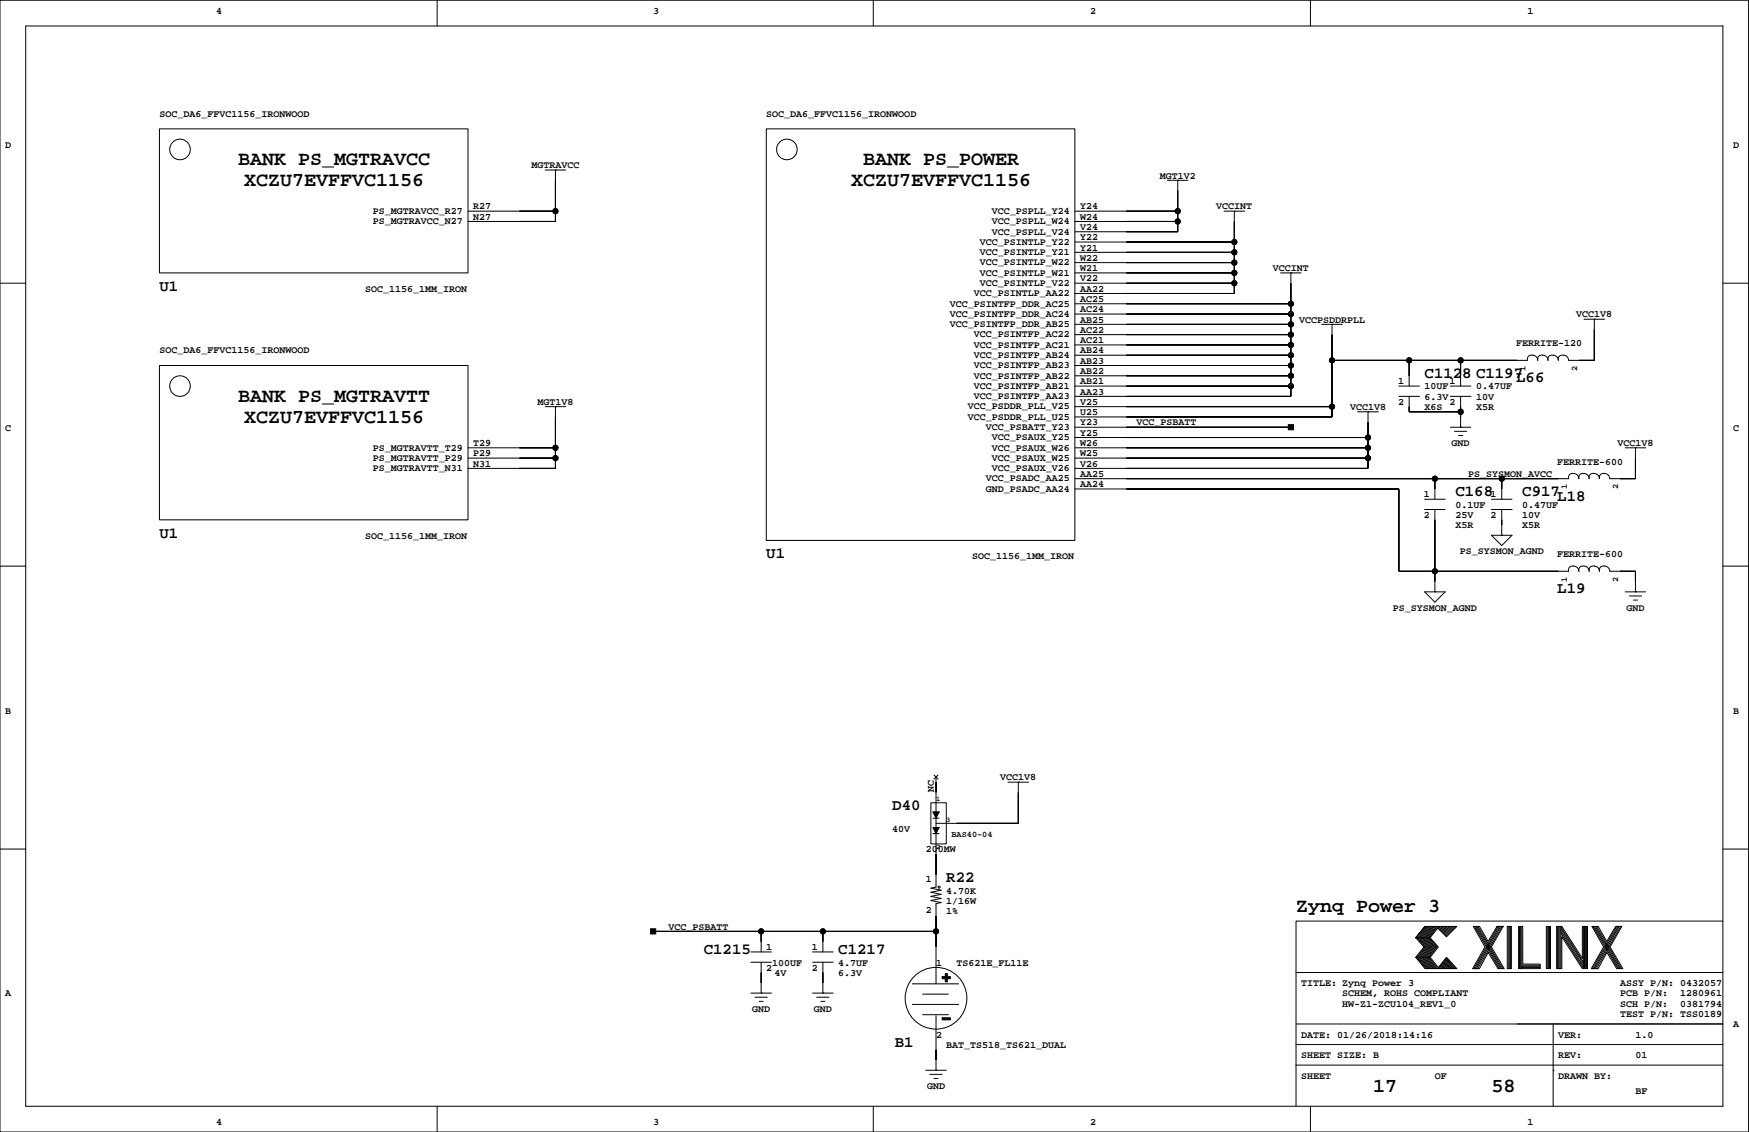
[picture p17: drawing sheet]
<svg xmlns="http://www.w3.org/2000/svg" width="432mm" height="279mm" viewBox="0 0 432 279" stroke-linecap="round" stroke-linejoin="round" font-family="sans-serif">
<defs><g id="words">
<g font-size="4.9">
<text x="58.8" y="40.8">BANK PS_MGTRAVCC</text>
<text x="213.1" y="40.8">BANK PS_POWER</text>
<text x="60.3" y="45.9">XCZU7EVFFVC1156</text>
<text x="210.1" y="45.9">XCZU7EVFFVC1156</text>
<text x="58.8" y="99.2">BANK PS_MGTRAVTT</text>
<text x="60.3" y="104.3">XCZU7EVFFVC1156</text>
<text x="320" y="225.2">Zynq Power 3</text>
<text x="339" y="269.6">17</text>
<text x="368.2" y="269.6">58</text>
</g>
<g font-size="3.9">
<text x="39.4" y="71.7">U1</text>
<text x="351.7" y="93.3">C1128 C1197</text>
<text x="374.3" y="94.3">L66</text>
<text x="359.3" y="122.5">C168</text>
<text x="375.8" y="122.5">C917</text>
<text x="384.5" y="123.6">L18</text>
<text x="39.4" y="132.7">U1</text>
<text x="189.2" y="137.8">U1</text>
<text x="384.5" y="146.4">L19</text>
<text x="220.3" y="200">D40</text>
<text x="233.6" y="217.8">R22</text>
<text x="173.7" y="235.5">C1215</text>
<text x="207" y="235.5">C1217</text>
<text x="220.9" y="258.4">B1</text>
</g>
<g font-size="2.5">
<text x="53.3" y="3.4">4</text>
<text x="161.3" y="3.4">3</text>
<text x="269.2" y="3.4">2</text>
<text x="377.1" y="3.4">1</text>
<text x="39.4" y="28.8">SOC_DA6_FFVC1156_IRONWOOD</text>
<text x="189.2" y="28.8">SOC_DA6_FFVC1156_IRONWOOD</text>
<text x="1.3" y="36.4">D</text>
<text x="131.2" y="41.5">MGTRAVCC</text>
<text x="427.9" y="36.4">D</text>
<text x="286.3" y="44.1">MGT1V2</text>
<text x="92" y="52.8">PS_MGTRAVCC_R27</text>
<text x="116.8" y="51.7">R27</text>
<text x="244.8" y="52.8">VCC_PSPLL_Y24</text>
<text x="266.6" y="51.7">Y24</text>
<text x="300.3" y="51.7">VCCINT</text>
<text x="92" y="55.4">PS_MGTRAVCC_N27</text>
<text x="116.8" y="54.2">N27</text>
<text x="244.8" y="57.9">VCC_PSPLL_V24</text>
<text x="244.8" y="55.4">VCC_PSPLL_W24</text>
<text x="266.6" y="54.2">W24</text>
<text x="266.6" y="56.8">V24</text>
<text x="266.6" y="59.3">Y22</text>
<text x="241.9" y="65.5">VCC_PSINTLP_W22</text>
<text x="241.9" y="63">VCC_PSINTLP_Y21</text>
<text x="241.9" y="60.4">VCC_PSINTLP_Y22</text>
<text x="266.6" y="61.8">Y21</text>
<text x="266.6" y="64.4">W22</text>
<text x="90.1" y="72">SOC_1156_1MM_IRON</text>
<text x="241.9" y="70.6">VCC_PSINTLP_V22</text>
<text x="241.9" y="68.1">VCC_PSINTLP_W21</text>
<text x="266.6" y="66.9">W21</text>
<text x="266.6" y="69.5">V22</text>
<text x="266.6" y="72">AA22</text>
<text x="314.3" y="66.9">VCCINT</text>
<text x="234.5" y="75.7">VCC_PSINTFP_DDR_AC25</text>
<text x="240.4" y="73.1">VCC_PSINTLP_AA22</text>
<text x="266.6" y="74.5">AC25</text>
<text x="266.6" y="77.1">AC24</text>
<text x="234.5" y="80.7">VCC_PSINTFP_DDR_AB25</text>
<text x="234.5" y="78.2">VCC_PSINTFP_DDR_AC24</text>
<text x="240.4" y="83.3">VCC_PSINTFP_AC22</text>
<text x="266.6" y="79.6">AB25</text>
<text x="266.6" y="82.2">AC22</text>
<text x="320.7" y="79.6">VCCPSDDRPLL</text>
<text x="389.2" y="78.3">VCC1V8</text>
<text x="39.4" y="87.2">SOC_DA6_FFVC1156_IRONWOOD</text>
<text x="240.4" y="88.4">VCC_PSINTFP_AB24</text>
<text x="240.4" y="85.8">VCC_PSINTFP_AC21</text>
<text x="266.6" y="84.7">AC21</text>
<text x="266.6" y="87.2">AB24</text>
<text x="266.6" y="89.8">AB23</text>
<text x="374.3" y="85.5">FERRITE-120</text>
<text x="240.4" y="96">VCC_PSINTFP_AB21</text>
<text x="240.4" y="93.4">VCC_PSINTFP_AB22</text>
<text x="240.4" y="90.9">VCC_PSINTFP_AB23</text>
<text x="266.6" y="92.3">AB22</text>
<text x="266.6" y="94.9">AB21</text>
<text x="345.1" y="94.9">1</text>
<text x="357.8" y="94.9">1</text>
<text x="132.7" y="99.9">MGT1V8</text>
<text x="238.9" y="101.1">VCC_PSDDR_PLL_V25</text>
<text x="240.4" y="98.5">VCC_PSINTFP_AA23</text>
<text x="266.6" y="97.4">AA23</text>
<text x="266.6" y="99.9">V25</text>
<text x="333.3" y="101.2">VCC1V8</text>
<text x="345.1" y="99.9">2</text>
<text x="351.7" y="96.1">10UF</text>
<text x="351.7" y="98.7">6.3V</text>
<text x="351.7" y="101.2">X6S</text>
<text x="357.8" y="99.9">2</text>
<text x="364.4" y="96.1">0.47UF</text>
<text x="364.4" y="98.7">10V</text>
<text x="364.4" y="101.2">X5R</text>
<text x="1.3" y="106.3">C</text>
<text x="238.9" y="103.6">VCC_PSDDR_PLL_U25</text>
<text x="243.4" y="106.1">VCC_PSBATT_Y23</text>
<text x="266.6" y="102.5">U25</text>
<text x="266.6" y="105">Y23</text>
<text x="266.6" y="107.5">Y25</text>
<text x="280.6" y="105">VCC_PSBATT</text>
<text x="427.9" y="106.3">C</text>
<text x="92" y="113.8">PS_MGTRAVTT_P29</text>
<text x="92" y="111.2">PS_MGTRAVTT_T29</text>
<text x="116.8" y="110.1">T29</text>
<text x="116.8" y="112.6">P29</text>
<text x="244.8" y="113.8">VCC_PSAUX_W25</text>
<text x="244.8" y="111.2">VCC_PSAUX_W26</text>
<text x="244.8" y="108.7">VCC_PSAUX_Y25</text>
<text x="266.6" y="110.1">W26</text>
<text x="266.6" y="112.6">W25</text>
<text x="358.4" y="110.1">GND</text>
<text x="399.3" y="110.1">VCC1V8</text>
<text x="92" y="116.3">PS_MGTRAVTT_N31</text>
<text x="116.8" y="115.2">N31</text>
<text x="243.4" y="118.8">VCC_PSADC_AA25</text>
<text x="244.8" y="116.3">VCC_PSAUX_V26</text>
<text x="266.6" y="115.2">V26</text>
<text x="266.6" y="117.7">AA25</text>
<text x="362.5" y="117.7">PS_SYSMON_AVCC</text>
<text x="384.5" y="114.7">FERRITE-600</text>
<text x="243.4" y="121.4">GND_PSADC_AA24</text>
<text x="266.6" y="120.2">AA24</text>
<text x="351.5" y="122.8">1</text>
<text x="359.3" y="125.3">0.1UF</text>
<text x="368" y="122.8">1</text>
<text x="375.8" y="125.3">0.47UF</text>
<text x="351.5" y="127.9">2</text>
<text x="359.3" y="127.9">25V</text>
<text x="359.3" y="130.4">X5R</text>
<text x="368" y="127.9">2</text>
<text x="375.8" y="127.9">10V</text>
<text x="375.8" y="130.4">X5R</text>
<text x="90.1" y="132.9">SOC_1156_1MM_IRON</text>
<text x="360.4" y="136.8">PS_SYSMON_AGND</text>
<text x="384.5" y="137.5">FERRITE-600</text>
<text x="240" y="138">SOC_1156_1MM_IRON</text>
<text x="343.9" y="150.7">PS_SYSMON_AGND</text>
<text x="401.5" y="150.7">GND</text>
<text x="1.3" y="176.1">B</text>
<text x="427.9" y="176.1">B</text>
<text x="230.6" y="195.6" transform="rotate(-90 230.6 195.6)">NC</text>
<text x="247" y="192.6">VCC1V8</text>
<text x="220.3" y="205.3">40V</text>
<text x="228.5" y="210.4">200MW</text>
<text x="228.5" y="217.6">1</text>
<text x="233.6" y="220.6">4.70K</text>
<text x="228.5" y="225.3">2</text>
<text x="233.6" y="225.6">1%</text>
<text x="233.6" y="223.1">1/16W</text>
<text x="165.1" y="229.4">VCC_PSBATT</text>
<text x="189.2" y="239.6">2</text>
<text x="189.2" y="234.5">1</text>
<text x="190.7" y="238.3">100UF</text>
<text x="200.4" y="239.6">2</text>
<text x="200.4" y="234.5">1</text>
<text x="207" y="238.3">4.7UF</text>
<text x="231.1" y="238.3">1</text>
<text x="236.2" y="238.3">TS621E_FL11E</text>
<text x="1.3" y="245.9">A</text>
<text x="191.2" y="240.9">4V</text>
<text x="207" y="240.9">6.3V</text>
<text x="321.2" y="243.4">TITLE: Zynq Power 3</text>
<text x="331.4" y="245.9">SCHEM, ROHS COMPLIANT</text>
<text x="400" y="245.9">PCB P/N:</text>
<text x="400" y="243.4">ASSY P/N: 0432057</text>
<text x="414.8" y="245.9">1280961</text>
<text x="185.7" y="249.8">GND</text>
<text x="200.9" y="249.8">GND</text>
<text x="331.4" y="248.5">HW-Z1-ZCU104_REV1_0</text>
<text x="400" y="251">TEST P/N: TSS0189</text>
<text x="400" y="248.5">SCH P/N:</text>
<text x="414.8" y="248.5">0381794</text>
<text x="231.1" y="256.1">2</text>
<text x="321.2" y="256.1">DATE: 01/26/2018:14:16</text>
<text x="384.7" y="256.1">VER:</text>
<text x="403.8" y="256.1">1.0</text>
<text x="427.9" y="253.6">A</text>
<text x="233.6" y="258.6">BAT_TS518_TS621_DUAL</text>
<text x="321.2" y="261.2">SHEET SIZE: B</text>
<text x="384.7" y="261.2">REV:</text>
<text x="403.8" y="261.2">01</text>
<text x="228.9" y="268.8">GND</text>
<text x="321.2" y="266.3">SHEET</text>
<text x="354.2" y="266.3">OF</text>
<text x="384.7" y="266.3">DRAWN BY:</text>
<text x="403.8" y="270.1">BF</text>
<text x="53.3" y="277.7">4</text>
<text x="161.3" y="277.7">3</text>
<text x="269.2" y="277.7">2</text>
<text x="377.1" y="277.7">1</text>
</g>
<g font-size="2.1">
<text x="376.7" y="91.5" transform="rotate(-90 376.7 91.5)">1</text>
<text x="389.4" y="91.5" transform="rotate(-90 389.4 91.5)">2</text>
<text x="386.8" y="120.7" transform="rotate(-90 386.8 120.7)">1</text>
<text x="399.5" y="120.7" transform="rotate(-90 399.5 120.7)">2</text>
<text x="386.8" y="143.5" transform="rotate(-90 386.8 143.5)">1</text>
<text x="399.5" y="143.5" transform="rotate(-90 399.5 143.5)">2</text>
<text x="234.9" y="206.6">BAS40-04</text>
</g>
<g font-size="1.8">
<text x="231.1" y="197.8">1</text>
<text x="233.6" y="202.9">3</text>
<text x="231.1" y="209.5">2</text>
</g>
</g></defs>
<g fill="none" stroke="#000" stroke-width=".25">
<path d="M0 .1h431.7v279.3h-431.7zM6.3 6.4h419.1v266.7h-419.1zM107.9 .1v6.3M215.6 .1v6.3M323.5 .1v6.3M39.4 31.8h76.1v35.6h-76.1zM189.2 31.8h76.2v101.6h-76.2zM115.5 52.1h21.6M134.6 42h5.1M137.1 42h.1M137.1 42v12.7h-21.6M265.4 54.7h25.4"/>
<path d="M265.4 52.1h25.4M265.4 59.7h39.3M288.2 44.5h5.1M290.8 44.5h.1M290.8 44.5v12.7h-25.4M302.2 52.1h5.1M304.7 52.1h.1M304.7 52.1v20.3h-39.3M0 69.9h6.3M265.4 69.9h39.3M265.4 67.4h39.3M265.4 62.3h39.3"/>
<path d="M265.4 64.8h39.3M265.4 77.5h53.3M265.4 75h53.3M316.2 67.4h5M318.7 67.4h.1M318.7 67.4v30.4h-53.3M391.1 78.8h5M393.6 78.8h.1M393.6 78.8v10.1h-6.3a1.27 1.27 0 0 0-1.3-1.3 1.27 1.27 0 0 0-1.3 1.3 1.27 1.27 0 0 0-1.2-1.3 1.27 1.27 0 0 0-1.3 1.3 1.27 1.27 0 0 0-1.3-1.3 1.27 1.27 0 0 0-1.3 1.3 1.27 1.27 0 0 0-1.2-1.3 1.27 1.27 0 0 0-1.3 1.3h-48.2M425.4 69.9h6.3M39.4 90.2h76.1v38.1h-76.1zM265.4 95.3h53.3"/>
<path d="M265.4 92.8h53.3M265.4 90.2h53.3M265.4 80.1h53.3M265.4 82.6h53.3M265.4 85.1h53.3M265.4 87.7h53.3M326.3 80.1h5.1M328.9 80.1h.1M328.9 80.1v22.8h-63.5M345.4 97.8h5M345.4 95.3h5M347.9 97.8v3.8h12.7"/>
<path d="M347.9 88.9v6.4M358.1 97.8h5M358.1 95.3h5M360.6 88.9v6.4M360.6 97.8v7.6M115.5 110.5h21.6M115.5 113.1h21.6M134.6 100.4h5.1M137.1 100.4h.1M137.1 100.4v15.2h-21.6M265.4 100.4h63.5M265.4 110.5h72.3"/>
<path d="M265.4 113.1h72.3M265.4 105.4h53.3M265.4 108h72.3M335.2 101.6h5.1M337.7 101.6h.1M337.7 101.6v14h-72.3M354.2 118.1v5.1M358.1 105.4h5M359.1 106.5h3M360.1 107.5h1M360.6 105.4h.1M370.8 118.1v5.1"/>
<path d="M401.2 110.5h5.1M403.8 110.5v7.6h-6.4a1.27 1.27 0 0 0-1.3-1.3 1.27 1.27 0 0 0-1.2 1.3 1.27 1.27 0 0 0-1.3-1.3 1.27 1.27 0 0 0-1.3 1.3 1.27 1.27 0 0 0-1.2-1.3 1.27 1.27 0 0 0-1.3 1.3 1.27 1.27 0 0 0-1.3-1.3 1.27 1.27 0 0 0-1.2 1.3h-121.9M403.8 110.5h.1M0 139.7h6.3M265.4 120.7h80v20.3h41.9M351.7 125.8h5.1M351.7 123.2h5.1M354.2 125.8v20.3M368.2 125.8h5.1M368.2 123.2h5.1M368.2 132.1h5.1l-2.5 2.6zM370.8 132.1h.1"/>
<path d="M370.8 125.8v6.3M425.4 139.7h6.3M351.7 146.1h5.1l-2.6 2.5zM354.2 146.1h.1M389.8 141a1.27 1.27 0 0 0-1.3-1.3 1.27 1.27 0 0 0-1.2 1.3M392.3 141a1.27 1.27 0 0 0-1.2-1.3 1.27 1.27 0 0 0-1.3 1.3M394.9 141a1.27 1.27 0 0 0-1.3-1.3 1.27 1.27 0 0 0-1.3 1.3M394.9 141a1.11 1.11 0 0 1 .4-1.2 1.11 1.11 0 0 1 1.3 0 1.27 1.27 0 0 1 .8 1.2h6.4v5.1M401.2 146.1h5.1M402.2 147.1h3.1M403.3 148.1h1M403.8 146.1h.1"/>
<path d="M229.8 198.1h3.8v10.2h-3.8zM230.6 191.3l1 1M231.1 191.8v27.2l-1.3 .2 2.6 .5-2.6 .5 2.6 .5-2.6 .5 2.6 .6-2.6 .5 2.6 .5-1.3 .2v19.8M231.6 191.3l-1 1M248.9 193.1h5M251.4 193.1h.1M251.4 193.1v10.1h-20.3M0 209.6h6.3M230.3 200.4h1.5M230.3 205.8h1.5M230.3 201.9h1.5M425.4 209.6h6.3"/>
<path d="M161.3 229.9h69.8M185.4 237.5h5.1M185.4 235h5.1M187.9 229.9v5.1M187.9 237.5v7.6M200.6 237.5h5.1M200.6 235h5.1M203.2 229.9v5.1M203.2 237.5v7.6M231.1 238.8h.1M349.5 236.3h3.6M349.9 231.5l1.9 2.2-2 2.6 2.2 2.8"/>
<path d="M350.1 236.3l2.2 2.8M350.2 231.5l1.9 2.3-2 2.5M350.4 236.3l2.2 2.8M350.5 231.5l1.9 2.3-2 2.5M350.6 236.3l2.3 2.7M350.8 231.5l1.9 2.3-2 2.5M351 236.3l2.2 2.8M351.1 231.5l1.9 2.3-2 2.5M351.3 236.3l2.2 2.8M351.4 231.5l1.9 2.3-2 2.5M351.6 236.3l2.2 2.8M351.7 231.5l1.9 2.2"/>
<path d="M351.8 228.7l-2.3 2.8 2.3-2.8h7.9l-2.6 2.5-2.1-2.1-1.9 2.4 2 2.2-2 2.6 2 2.5 2-2.5 2.6 2.8h-7.9l-2.3-2.8M351.9 236.3l2.2 2.8M352 231.5l1.9 2.2M352.1 228.7l-2.2 2.7M352.2 236.3l2.2 2.8M352.3 231.5l1.9 2.3-2 2.5M352.4 228.7l-2.2 2.7M352.5 236.3l2.2 2.8M352.6 231.5l1.9 2.2M352.7 228.7l-2.2 2.7M352.8 236.3l2.2 2.8M352.8 231.5l2 2.2"/>
<path d="M353 228.7l-2.2 2.7M353.1 231.5h-3.6l2.1 2.2-2.1 2.6M353.2 228.7l-2.1 2.7M353.6 233.8l-2 2.5M353.6 228.7l-2.2 2.7M353.8 228.7l-2.1 2.7M353.9 233.8l-1.9 2.4M354.1 228.7l-2.1 2.7M354.4 228.7l-2.1 2.7M354.5 233.8l-2 2.5M354.7 228.7l-2.1 2.7M354.8 233.8l-2 2.5"/>
<path d="M355 228.7l-2.1 2.7M355.2 238.8l.2 .3M355.3 238.6l.4 .5M355.4 228.7l-.4 .4M355.4 238.4l.6 .7M355.6 238.3l.7 .8M355.7 238.1l.9 1M355.7 228.7l-.5 .5M355.9 237.9l1 1.2M356 237.8l1.2 1.3M356.1 228.7l-.8 .7M356.1 237.6l1.4 1.4"/>
<path d="M356.3 237.4l1.5 1.7M356.4 237.2l1.6 1.9M356.5 228.7l-1 .9M356.5 237.1l1.8 2M356.7 236.9l1.9 2.2M356.8 236.7l2.1 2.4M356.8 228.7l-1.1 1.1M356.9 236.6l2.3 2.5M357.1 236.5l2.3 2.6M357.2 228.7l-1.3 1.2M357.5 228.7l-1.4 1.4M357.8 228.7l-1.6 1.6"/>
<path d="M358.2 228.7l-1.8 1.7M358.5 228.7l-1.9 1.9M359 228.7l-2.2 2.1M359.3 228.7l-2.3 2.3M364 228.7l6.1 10.4M364.3 228.7l6.1 10.4M364.6 228.7l6.1 10.4M364.9 228.7l6.1 10.4M367.4 232.3l-2.1-3.6h-1.6l2.9 5-3 5.4h1.7l2.1-4 2.4 4h1.6l-3.2-5.4M369.6 228.7l-2.2 3.6M369.8 228.7l-5.9 10.4M370.2 228.7l-6 10.4"/>
<path d="M370.5 228.7l-6 10.4M370.8 228.7l-6 10.4M371.1 228.7h-1.5h1.5l-2.9 5M372.1 228.7h1v10.4h-1zM372.4 228.7v10.4M372.6 228.7v10.4M372.9 228.7v10.4M374.9 228.7h1v9.3h4.3v1.1h-5.3zM375.1 228.7v10.4M375.4 228.7v10.4M375.7 228.7v10.4M375.7 238.2h4.5"/>
<path d="M375.7 238.5h4.5M375.7 238.8h4.5M381.8 228.7h1v10.4h-1zM382 228.7v10.4M382.3 228.7v10.4M382.5 228.7v10.4M384.3 228.7h1.3l5.1 7.8v-7.8h1.2v10.4h-1.2l-5.1-7.9v7.9h-1.3zM384.5 228.7v10.4M384.8 228.7v10.4M385.1 228.7v10.4M385.3 228.7v10.4M385.3 230.3l5.6 8.7"/>
<path d="M385.3 229.8l5.6 8.7M385.3 229.2l5.6 8.7M385.3 228.8l5.6 8.7M390.9 228.7v10.4M391.2 228.7v10.4M391.5 228.7v10.4M391.7 228.6v10.4M393.3 228.7l6.1 10.4M393.6 228.7l6.1 10.4M393.9 228.7l6.1 10.4M394.2 228.7l6.1 10.4M396.7 232.3l-2.1-3.6h-1.6l2.9 5-3 5.4"/>
<path d="M397.5 233.7l3.2 5.4h-1.6l-2.4-4-2.2 4h-1.6M398.9 228.7l-2.2 3.6M399.1 228.7l-6 10.4M399.4 228.7l-5.9 10.4M399.7 228.7l-5.9 10.4M400.1 228.7l-6 10.4M400.4 228.7h-1.5h1.5l-2.9 5M425.4 227.3h-105.4v35.6M185.4 245.1h5.1M186.4 246.1h3M187.4 247.1h1M187.9 245.1h.1"/>
<path d="M200.6 245.1h5.1M201.6 246.1h3.1M202.6 247.1h1.1M203.2 245.1h.1M220.9 241.3h.1M225.2 242.8h11.5M225.2 247.9h11.5M227.8 250.5h6.3M227.8 245.4h6.3M231.1 250.7v13.5M320 257.8h105.4M320 252.7h105.4"/>
<path d="M320 240h105.4M383.5 252.7v20.4M107.9 273.1v6.3M215.6 273.1v6.3M228.5 264.2h5.1M229.6 265.2h3M230.6 266.2h1M231.1 264.2h.1M320 262.9v10.2M320 262.9h105.4M323.5 273.1v6.3M383.5 264.2h.1"/>
<circle cx="44.4" cy="36.9" r="2.54"/>
<circle cx="194.3" cy="36.9" r="2.54"/>
<circle cx="137.1" cy="52.1" r=".63"/>
<circle cx="290.8" cy="52.1" r=".63"/>
<circle cx="290.8" cy="54.7" r=".63"/>
<circle cx="304.7" cy="59.7" r=".63"/>
<circle cx="304.7" cy="67.4" r=".63"/>
<circle cx="304.7" cy="64.8" r=".63"/>
<circle cx="304.7" cy="69.9" r=".63"/>
<circle cx="304.7" cy="62.3" r=".63"/>
<circle cx="318.7" cy="75" r=".63"/>
<circle cx="318.7" cy="77.5" r=".63"/>
<circle cx="44.4" cy="95.3" r="2.54"/>
<circle cx="318.7" cy="95.3" r=".63"/>
<circle cx="318.7" cy="82.6" r=".63"/>
<circle cx="318.7" cy="92.8" r=".63"/>
<circle cx="318.7" cy="87.7" r=".63"/>
<circle cx="318.7" cy="80.1" r=".63"/>
<circle cx="318.7" cy="90.2" r=".63"/>
<circle cx="318.7" cy="85.1" r=".63"/>
<circle cx="328.9" cy="88.9" r=".63"/>
<circle cx="347.9" cy="88.9" r=".63"/>
<circle cx="360.6" cy="88.9" r=".63"/>
<circle cx="137.1" cy="110.5" r=".63"/>
<circle cx="137.1" cy="113.1" r=".63"/>
<circle cx="328.9" cy="100.4" r=".63"/>
<circle cx="337.7" cy="110.5" r=".63"/>
<circle cx="337.7" cy="108" r=".63"/>
<circle cx="337.7" cy="113.1" r=".63"/>
<circle cx="354.2" cy="118.1" r=".63"/>
<circle cx="360.6" cy="101.6" r=".63"/>
<circle cx="370.8" cy="118.1" r=".63"/>
<circle cx="354.2" cy="141" r=".63"/>
<circle cx="231.8" cy="219" r=".25"/>
<circle cx="187.9" cy="229.9" r=".63"/>
<circle cx="203.2" cy="229.9" r=".63"/>
<circle cx="231.1" cy="229.9" r=".63"/>
<circle cx="231.1" cy="246.4" r="7.6"/>
</g>
<g fill="#000" stroke="#000" stroke-width=".25">
<path d="M128.2 52.1h8.9z" fill-rule="evenodd"/>
<path d="M128.2 54.7h8.9z" fill-rule="evenodd"/>
<path d="M137.1 52.1v2.6z" fill-rule="evenodd"/>
<path d="M137.1 44.5v7.6z" fill-rule="evenodd"/>
<path d="M290.8 54.7v2.5z" fill-rule="evenodd"/>
<path d="M278.1 57.2h12.7z" fill-rule="evenodd"/>
<path d="M290.8 52.1v2.6z" fill-rule="evenodd"/>
<path d="M278.1 54.7h12.7z" fill-rule="evenodd"/>
<path d="M290.8 47v5.1z" fill-rule="evenodd"/>
<path d="M278.1 52.1h12.7z" fill-rule="evenodd"/>
<path d="M278.1 59.7h26.6z" fill-rule="evenodd"/>
<path d="M304.7 54.7v5z" fill-rule="evenodd"/>
<path d="M304.7 59.7v2.6z" fill-rule="evenodd"/>
<path d="M278.1 72.4h26.6z" fill-rule="evenodd"/>
<path d="M304.7 69.9v2.5z" fill-rule="evenodd"/>
<path d="M278.1 69.9h26.6z" fill-rule="evenodd"/>
<path d="M304.7 67.4v2.5z" fill-rule="evenodd"/>
<path d="M304.7 64.8v2.6z" fill-rule="evenodd"/>
<path d="M278.1 67.4h26.6z" fill-rule="evenodd"/>
<path d="M278.1 62.3h26.6z" fill-rule="evenodd"/>
<path d="M304.7 62.3v2.5z" fill-rule="evenodd"/>
<path d="M278.1 64.8h26.6z" fill-rule="evenodd"/>
<path d="M318.7 77.5v2.6z" fill-rule="evenodd"/>
<path d="M278.1 77.5h40.6z" fill-rule="evenodd"/>
<path d="M318.7 75v2.5z" fill-rule="evenodd"/>
<path d="M278.1 75h40.6z" fill-rule="evenodd"/>
<path d="M318.7 69.9v5.1z" fill-rule="evenodd"/>
<path d="M278.1 97.8h40.6z" fill-rule="evenodd"/>
<path d="M318.7 95.3v2.5z" fill-rule="evenodd"/>
<path d="M278.1 95.3h40.6z" fill-rule="evenodd"/>
<path d="M318.7 92.8v2.5z" fill-rule="evenodd"/>
<path d="M278.1 92.8h40.6z" fill-rule="evenodd"/>
<path d="M318.7 90.2v2.6z" fill-rule="evenodd"/>
<path d="M278.1 90.2h40.6z" fill-rule="evenodd"/>
<path d="M318.7 87.7v2.5z" fill-rule="evenodd"/>
<path d="M278.1 80.1h40.6z" fill-rule="evenodd"/>
<path d="M278.1 82.6h40.6z" fill-rule="evenodd"/>
<path d="M278.1 85.1h40.6z" fill-rule="evenodd"/>
<path d="M318.7 82.6v2.5z" fill-rule="evenodd"/>
<path d="M318.7 80.1v2.5z" fill-rule="evenodd"/>
<path d="M318.7 85.1v2.6z" fill-rule="evenodd"/>
<path d="M278.1 87.7h40.6z" fill-rule="evenodd"/>
<path d="M328.9 88.9v11.5z" fill-rule="evenodd"/>
<path d="M328.9 82.6v6.3z" fill-rule="evenodd"/>
<path d="M347.9 88.9v3.9z" fill-rule="evenodd"/>
<path d="M328.9 88.9h19z" fill-rule="evenodd"/>
<path d="M347.9 88.9h12.7z" fill-rule="evenodd"/>
<path d="M360.6 88.9v3.9z" fill-rule="evenodd"/>
<path d="M360.6 88.9h14z" fill-rule="evenodd"/>
<path d="M393.6 81.3v7.6z" fill-rule="evenodd"/>
<path d="M389.8 88.9h3.8z" fill-rule="evenodd"/>
<path d="M137.1 102.9v7.6z" fill-rule="evenodd"/>
<path d="M128.2 110.5h8.9z" fill-rule="evenodd"/>
<path d="M128.2 113.1h8.9z" fill-rule="evenodd"/>
<path d="M128.2 115.6h8.9z" fill-rule="evenodd"/>
<path d="M137.1 113.1v2.5z" fill-rule="evenodd"/>
<path d="M137.1 110.5v2.6z" fill-rule="evenodd"/>
<path d="M318.1 104.8h1.2v1.3h-1.2z" fill-rule="evenodd"/>
<path d="M278.1 105.4h40.6z" fill-rule="evenodd"/>
<path d="M328.9 100.4v2.5z" fill-rule="evenodd"/>
<path d="M278.1 102.9h50.8z" fill-rule="evenodd"/>
<path d="M278.1 100.4h50.8z" fill-rule="evenodd"/>
<path d="M278.1 115.6h59.6z" fill-rule="evenodd"/>
<path d="M337.7 113.1v2.5z" fill-rule="evenodd"/>
<path d="M278.1 113.1h59.6z" fill-rule="evenodd"/>
<path d="M337.7 110.5v2.6z" fill-rule="evenodd"/>
<path d="M337.7 104.2v3.8z" fill-rule="evenodd"/>
<path d="M278.1 108h59.6z" fill-rule="evenodd"/>
<path d="M337.7 108v2.5z" fill-rule="evenodd"/>
<path d="M278.1 110.5h59.6z" fill-rule="evenodd"/>
<path d="M347.9 100.4v1.2z" fill-rule="evenodd"/>
<path d="M278.1 118.1h76.1z" fill-rule="evenodd"/>
<path d="M354.2 118.1v2.6z" fill-rule="evenodd"/>
<path d="M347.9 101.6h12.7z" fill-rule="evenodd"/>
<path d="M360.6 101.6v1.3z" fill-rule="evenodd"/>
<path d="M360.6 100.4v1.2z" fill-rule="evenodd"/>
<path d="M370.8 118.1v2.6z" fill-rule="evenodd"/>
<path d="M354.2 118.1h16.6z" fill-rule="evenodd"/>
<path d="M370.8 118.1h13.9z" fill-rule="evenodd"/>
<path d="M400 118.1h3.8z" fill-rule="evenodd"/>
<path d="M403.8 113.1v5z" fill-rule="evenodd"/>
<path d="M278.1 120.7h67.3z" fill-rule="evenodd"/>
<path d="M345.4 120.7v20.3z" fill-rule="evenodd"/>
<path d="M354.2 128.3v12.7z" fill-rule="evenodd"/>
<path d="M370.8 128.3v1.3z" fill-rule="evenodd"/>
<path d="M354.2 141v2.5z" fill-rule="evenodd"/>
<path d="M345.4 141h8.8z" fill-rule="evenodd"/>
<path d="M354.2 141h30.5z" fill-rule="evenodd"/>
<path d="M403.8 141v2.5z" fill-rule="evenodd"/>
<path d="M400 141h3.8z" fill-rule="evenodd"/>
<path d="M231.1 193.1v2.5z" fill-rule="evenodd"/>
<path d="M251.4 195.6v7.6z" fill-rule="evenodd"/>
<path d="M231.1 210.8v5.1z" fill-rule="evenodd"/>
<path d="M230.3 200.4h1.5l-.7 1.5z" fill-rule="evenodd"/>
<path d="M230.3 204.2h1.5l-.7 1.6z" fill-rule="evenodd"/>
<path d="M236.2 203.2h15.2z" fill-rule="evenodd"/>
<path d="M160.6 229.2h1.3v1.3h-1.3z" fill-rule="evenodd"/>
<path d="M187.9 229.9v2.5z" fill-rule="evenodd"/>
<path d="M161.3 229.9h26.6z" fill-rule="evenodd"/>
<path d="M203.2 229.9v2.5z" fill-rule="evenodd"/>
<path d="M187.9 229.9h15.3z" fill-rule="evenodd"/>
<path d="M231.1 226.1v3.8z" fill-rule="evenodd"/>
<path d="M231.1 229.9v3.8z" fill-rule="evenodd"/>
<path d="M203.2 229.9h27.9z" fill-rule="evenodd"/>
<path d="M187.9 240v2.6z" fill-rule="evenodd"/>
<path d="M203.2 240v2.6z" fill-rule="evenodd"/>
<path d="M231.1 259.1v2.5z" fill-rule="evenodd"/>
<path d="M232.6 251.2h2v.5h-2z" fill-rule="evenodd"/>
<path d="M233.4 240.3h.5v.8h.7v.5h-.7v.7h-.5v-.7h-.8v-.5h.8z" fill-rule="evenodd"/>
<circle cx="137.1" cy="52.1" r=".63"/>
<circle cx="290.8" cy="52.1" r=".63"/>
<circle cx="290.8" cy="54.7" r=".63"/>
<circle cx="304.7" cy="59.7" r=".63"/>
<circle cx="304.7" cy="67.4" r=".63"/>
<circle cx="304.7" cy="64.8" r=".63"/>
<circle cx="304.7" cy="69.9" r=".63"/>
<circle cx="304.7" cy="62.3" r=".63"/>
<circle cx="318.7" cy="75" r=".63"/>
<circle cx="318.7" cy="77.5" r=".63"/>
<circle cx="318.7" cy="95.3" r=".63"/>
<circle cx="318.7" cy="82.6" r=".63"/>
<circle cx="318.7" cy="92.8" r=".63"/>
<circle cx="318.7" cy="87.7" r=".63"/>
<circle cx="318.7" cy="80.1" r=".63"/>
<circle cx="318.7" cy="90.2" r=".63"/>
<circle cx="318.7" cy="85.1" r=".63"/>
<circle cx="328.9" cy="88.9" r=".63"/>
<circle cx="347.9" cy="88.9" r=".63"/>
<circle cx="360.6" cy="88.9" r=".63"/>
<circle cx="137.1" cy="110.5" r=".63"/>
<circle cx="137.1" cy="113.1" r=".63"/>
<circle cx="328.9" cy="100.4" r=".63"/>
<circle cx="337.7" cy="110.5" r=".63"/>
<circle cx="337.7" cy="108" r=".63"/>
<circle cx="337.7" cy="113.1" r=".63"/>
<circle cx="354.2" cy="118.1" r=".63"/>
<circle cx="360.6" cy="101.6" r=".63"/>
<circle cx="370.8" cy="118.1" r=".63"/>
<circle cx="354.2" cy="141" r=".63"/>
<circle cx="187.9" cy="229.9" r=".63"/>
<circle cx="203.2" cy="229.9" r=".63"/>
<circle cx="231.1" cy="229.9" r=".63"/>
</g>
<use href="#words"/>
</svg>
